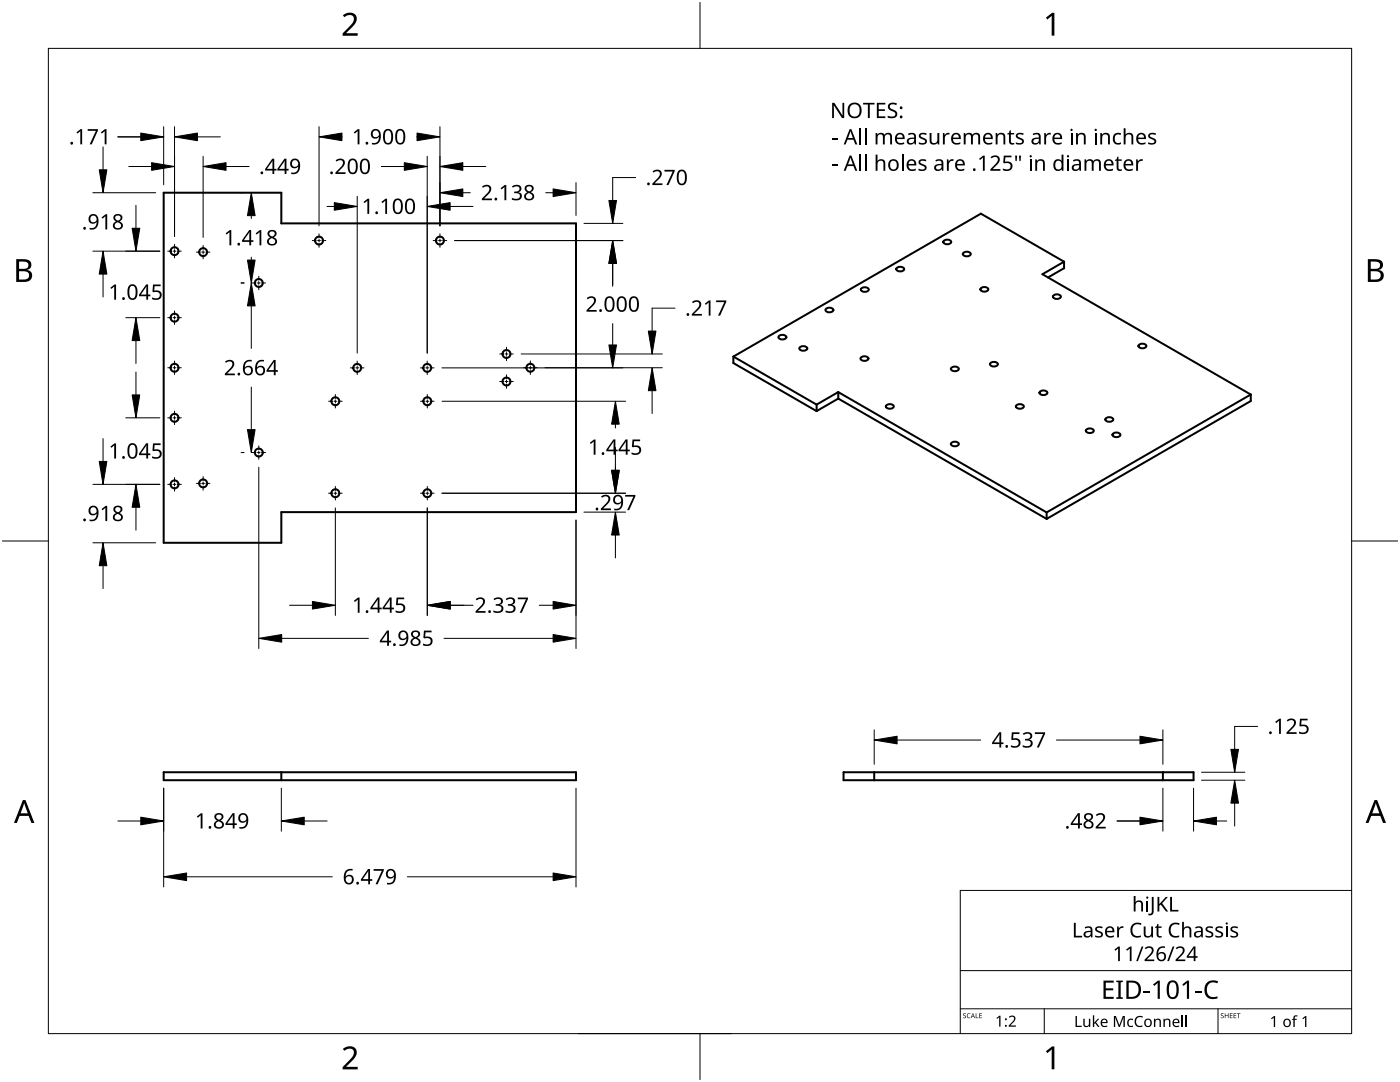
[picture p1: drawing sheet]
<svg xmlns="http://www.w3.org/2000/svg" width="279mm" height="216mm" viewBox="0 0 279 216" stroke-linecap="round" stroke-linejoin="round" font-family="sans-serif">
<g fill="none" stroke="#000" stroke-width=".4">
<path d="M32.7 38.5h23.4v6.1h58.9v57.6h-58.9v6.1h-23.4zM171.9 57.6l.7-.3a.57 .57 0 0 1 .7 .7l-.7 .2a.57 .57 0 0 1-.7-.6zM178.9 53.5l.8-.3a.57 .57 0 0 1 .7 .7l-.7 .3a.57 .57 0 0 1-.8-.7zM188.3 48.1l.7-.3a.57 .57 0 0 1 .8 .7l-.8 .2a.57 .57 0 0 1-.7-.6zM192.2 50.5l.7-.3a.57 .57 0 0 1 .8 .7l-.8 .2a.57 .57 0 0 1-.7-.6zM195.7 57.6l.7-.3a.57 .57 0 0 1 .8 .6l-.8 .3a.57 .57 0 0 1-.7-.6zM210.2 59l.7-.3a.57 .57 0 0 1 .8 .7l-.8 .2a.57 .57 0 0 1-.7-.6zM212.4 52.2v1.3l-3.2 1.9M212.4 52.2l-4.4 2.5 41.6 24M212.4 52.2l-16.6-9.6-49.4 28.6M146.4 71.2v1.2l16.6 9.6M146.4 71.2l16.6 9.5"/>
<path d="M155.4 67.1l.7-.3a.57 .57 0 0 1 .8 .7l-.8 .2a.57 .57 0 0 1-.7-.6zM159.6 69.3l.7-.2a.57 .57 0 0 1 .7 .6l-.7 .3a.57 .57 0 0 1-.7-.7zM164.8 61.7l.7-.3a.57 .57 0 0 1 .8 .6l-.8 .3a.57 .57 0 0 1-.7-.6zM167.3 78.2l-4.3 2.5M167.3 79.5l41.6 24M167.3 78.2v1.3M167.3 78.2l41.6 24M167.3 79.5l-4.3 2.5M171.8 71.4l.7-.3a.57 .57 0 0 1 .8 .6l-.8 .3a.57 .57 0 0 1-.7-.6zM189.8 73.4l.8-.3a.57 .57 0 0 1 .7 .7l-.7 .3a.57 .57 0 0 1-.8-.7zM197.6 72.5l.8-.3a.57 .57 0 0 1 .7 .6l-.7 .3a.57 .57 0 0 1-.8-.6zM207.5 78.2l.7-.3a.57 .57 0 0 1 .8 .7l-.8 .2a.57 .57 0 0 1-.7-.6z"/>
<path d="M227.3 68.9l.7-.3a.57 .57 0 0 1 .7 .6l-.7 .3a.57 .57 0 0 1-.7-.6zM249.6 78.7v1.3l-40.7 23.5M249.6 78.7l-40.7 23.5M163 80.7v1.3M176.9 80.9l.7-.3a.57 .57 0 0 1 .7 .7l-.7 .3a.57 .57 0 0 1-.7-.7zM189.8 88.4l.8-.3a.57 .57 0 0 1 .7 .7l-.7 .3a.57 .57 0 0 1-.8-.7zM202.8 80.9l.7-.3a.57 .57 0 0 1 .8 .7l-.8 .3a.57 .57 0 0 1-.7-.7zM216.8 85.8l.7-.3a.57 .57 0 0 1 .7 .6l-.7 .3a.57 .57 0 0 1-.7-.6zM220.7 83.5l.7-.3a.57 .57 0 0 1 .7 .7l-.7 .3a.57 .57 0 0 1-.7-.7zM222.1 86.6l.7-.3a.57 .57 0 0 1 .7 .6l-.7 .3a.57 .57 0 0 1-.7-.6zM208.9 102.2v1.3M32.7 154.1h82.3v1.6h-82.3z"/>
<path d="M56.1 154.1v1.6M168.3 154.1h69.9v1.6h-69.9zM174.5 154.1v1.6M232.1 154.1v1.6"/>
<circle cx="34.8" cy="50.1" r=".79"/>
<circle cx="40.5" cy="50.3" r=".79"/>
<circle cx="51.6" cy="56.5" r=".79"/>
<circle cx="63.7" cy="48" r=".79"/>
<circle cx="87.8" cy="48" r=".79"/>
<circle cx="34.8" cy="73.4" r=".79"/>
<circle cx="34.8" cy="63.4" r=".79"/>
<circle cx="71.3" cy="73.4" r=".79"/>
<circle cx="85.3" cy="73.4" r=".79"/>
<circle cx="101.1" cy="70.6" r=".79"/>
<circle cx="101.1" cy="76.1" r=".79"/>
<circle cx="105.8" cy="73.4" r=".79"/>
<circle cx="34.8" cy="83.4" r=".79"/>
<circle cx="34.8" cy="96.6" r=".79"/>
<circle cx="40.5" cy="96.5" r=".79"/>
<circle cx="51.6" cy="90.3" r=".79"/>
<circle cx="66.9" cy="98.4" r=".79"/>
<circle cx="66.9" cy="80.1" r=".79"/>
<circle cx="85.3" cy="98.4" r=".79"/>
<circle cx="85.3" cy="80.1" r=".79"/>
</g>
<path d="M9.7 9.7h260v196.5h-260z" fill="none" stroke="#000" stroke-width=".2"/>
<path d="M139.7 .5v9.2M.5 108h9.2M269.7 108h9.2M139.7 206.2v9.2" fill="none" stroke="#000" stroke-width=".2"/>
<g fill="#000">
<path d="M68.4 3.1a1.64 1.64 0 0 1 2.8 .4 2.52 2.52 0 0 1-1.2 2.2l-.9 .9h2.3v.5h-3v-.4l1.2-1.2a1.95 1.95 0 0 0 .9-2.2 1.23 1.23 0 0 0-1.8 .1zM208.7 3.5l1.3-.9h.4v4.5h-.5v-4l-.9 .8zM68.4 209.3a1.64 1.64 0 0 1 2.8 .4 2.52 2.52 0 0 1-1.2 2.2l-.9 1h2.3v.5h-3v-.5l1.2-1.2a1.95 1.95 0 0 0 .9-2.1 1.23 1.23 0 0 0-1.8 .1zM208.7 209.8l1.3-1h.4v4.6h-.5v-4l-.9 .7z"/>
<path d="M3.2 51.7h1.3a1.28 1.28 0 0 1 1.7 1.3 1.04 1.04 0 0 1-.8 .9 1.23 1.23 0 0 1 1 1.5 1.23 1.23 0 0 1-1.6 .9h-1.6zM3.8 54.1v1.7h.9a.86 .86 0 0 0 1.1-.9 .86 .86 0 0 0-1.1-.8zM3.8 52.2v1.4h.8a.78 .78 0 0 0 1.1-.7 .78 .78 0 0 0-1.1-.7z"/>
<path d="M273 51.7h1.3a1.28 1.28 0 0 1 1.7 1.3 1.04 1.04 0 0 1-.9 .9 1.23 1.23 0 0 1 1 1.5 1.23 1.23 0 0 1-1.5 .9h-1.6zM273.6 54.1v1.7h.9a.86 .86 0 0 0 1.1-.9 .86 .86 0 0 0-1.2-.8zM273.6 52.2v1.4h.8a.78 .78 0 0 0 1-.7 .78 .78 0 0 0-1.1-.7z"/>
<path d="M4.6 159.6h.5l1.8 4.6h-.6l-.6-1.4h-1.8l-.5 1.4h-.6zM4.8 160.2l-.7 2.1h1.4z"/>
<path d="M274.3 159.6h.5l1.8 4.6h-.6l-.5-1.4h-1.8l-.6 1.4h-.6zM274.6 160.2l-.7 2.1h1.4z"/>
</g>
<path d="M191.6 177.7h78.1M191.6 193.7h78.1M115.4 206.2h30.5M191.6 201.3h78.1M208.4 201.3v4.9M243.1 201.3v4.9" fill="none" stroke="#000" stroke-width=".2"/>
<g fill="#000">
<path d="M214.3 184.1h.4v2.6h1.3v.4h-1.7zM218.7 185.1a1.29 1.29 0 0 1 1.4-.1l-.1 .3-.5-.2a.35 .35 0 0 0-.6 .2 .35 .35 0 0 0 .4 .4l.2 .1a.66 .66 0 0 1 .6 .8 .66 .66 0 0 1-.9 .5l-.6-.1v-.4l.7 .2 .4-.1v-.4l-.5-.2a.65 .65 0 0 1-.5-1zM220.2 195.7h2.1v.4h-1.6v1.1h1.5v.4h-1.5v1.3h1.6v.4h-2.1zM222.4 189.5l.8-.6h.3v2.9h-.4l.1-2.6-.6 .5zM223 184.9h.2l.1 .4 .4-.4 .5-.1v.4h-.5l-.3 .3-.1 1.6h-.3zM222.8 195.7h1.3v.2l-.4 .1v2.9l.4 .1v.3h-1.3v-.3l.4-.1v-2.9l-.4-.1zM224.7 189.5l.8-.6h.3v2.9h-.3v-2.6l-.6 .5zM226 184.5a1.63 1.63 0 0 1 1.8-.2l-.1 .3a1.14 1.14 0 0 0-1.4 .1 1.14 1.14 0 0 0-.2 1.4 1.11 1.11 0 0 0 1.6 .6v.3a1.5 1.5 0 0 1-1.8-.4 1.5 1.5 0 0 1-.1-1.8zM226.3 178.8h.3v1.2a.84 .84 0 0 1 .9-.3 .84 .84 0 0 1 .6 .8v1.4h-.3v-1.4a.59 .59 0 0 0-.8-.5 .59 .59 0 0 0-.4 .8v1.1h-.3zM227.8 188.9h.4l-1.1 2.9h-.3zM228.2 197.7h1.3v.4h-1.3zM228.3 184.9h.3v1.4a.59 .59 0 0 0 .7 .5 .59 .59 0 0 0 .4-.8v-1.1h.4v2.2h-.3v-.3a.84 .84 0 0 1-1 .3 .84 .84 0 0 1-.5-.8z"/>
<path d="M229.9 179h.3v2.8a.75 .75 0 0 1-1 .8v-.3a.45 .45 0 0 0 .5 0 .45 .45 0 0 0 .2-.4zM228.5 189.2a.97 .97 0 0 1 1.1-.4 .97 .97 0 0 1 .6 1l-.2 .5-1.1 1.2h1.5v.3h-2v-.3l1.1-1.1a.7 .7 0 0 0 .4-.6 .7 .7 0 0 0-.4-.7l-.8 .3zM230.1 196.4l1-.7h.4v3.6h-.5l.1-3.2-.8 .6zM231 184.4h.2v.5h.6v.2h-.6v1.3l.2 .4h.4v.2a.67 .67 0 0 1-1-.6v-1.3h-.3v-.1l.3-.2zM231 179h.4v1.4l1.3-1.4h.4l-1.2 1.2 1.2 1.7h-.4l-1-1.4-.3 .3v1.1h-.4zM233.5 179h.4v2.6h1.3v.3h-1.7zM234 188.9h.4l-1.1 2.9h-.4zM233.6 184.5a1.63 1.63 0 0 1 1.8-.2l-.1 .3a1.14 1.14 0 0 0-1.4 .1 1.14 1.14 0 0 0-.2 1.4 1.11 1.11 0 0 0 1.6 .6v.3a1.5 1.5 0 0 1-1.8-.4 1.5 1.5 0 0 1-.1-1.8zM234.6 189.2a.97 .97 0 0 1 1.2-.4 .97 .97 0 0 1 .6 1l-.3 .5-1 1.2h1.4v.3h-1.9v-.3l1.1-1.1a.7 .7 0 0 0 .4-.6 .7 .7 0 0 0-.4-.7l-.9 .3zM235.9 196.4l1-.7h.4v3.6h-.4v-3.2l-.7 .6zM235.9 184h.4v1.2a.84 .84 0 0 1 .9-.3 .84 .84 0 0 1 .6 .7v1.5h-.4v-1.4a.59 .59 0 0 0-.7-.6 .59 .59 0 0 0-.4 .8v1.2h-.4zM238.6 197.7h1.3v.4h-1.3z"/>
<path d="M240.8 196.1a2.04 2.04 0 0 1 2.3-.3l-.2 .4a1.38 1.38 0 0 0-1.6 .1 1.38 1.38 0 0 0-.4 1.5 1.36 1.36 0 0 0 2.1 1v.4a1.82 1.82 0 0 1-2.1-.2 1.82 1.82 0 0 1-.5-2zM240.7 185.1a1.29 1.29 0 0 1 1.4-.1l-.1 .3-.5-.2a.35 .35 0 0 0-.6 .2 .35 .35 0 0 0 .4 .4l.2 .1a.66 .66 0 0 1 .6 .8 .66 .66 0 0 1-.8 .5l-.7-.1v-.4l.7 .2 .4-.1v-.4l-.4-.2a.65 .65 0 0 1-.6-1zM242.7 185.1a1.29 1.29 0 0 1 1.4-.1l-.2 .3-.4-.2a.35 .35 0 0 0-.6 .2 .35 .35 0 0 0 .4 .4l.2 .1a.66 .66 0 0 1 .6 .8 .66 .66 0 0 1-.9 .5l-.7-.1v-.4l.7 .2 .5-.1v-.4l-.5-.2a.65 .65 0 0 1-.5-1zM245.7 185.1a1.29 1.29 0 0 1 1.4-.1l-.2 .3-.4-.2a.35 .35 0 0 0-.6 .2 .35 .35 0 0 0 .4 .4l.2 .1a.66 .66 0 0 1 .6 .8 .66 .66 0 0 1-.9 .5l-.6-.1v-.4l.7 .2 .4-.1v-.4l-.5-.2a.65 .65 0 0 1-.5-1zM192.2 202.3l.4-.1h.2l-.1 .1a.24 .24 0 0 0-.3 0 .24 .24 0 0 0-.1 .3 .24 .24 0 0 0 .4 .1 .31 .31 0 0 1 0 .5 .31 .31 0 0 1-.5-.2 .24 .24 0 0 0 .3 .1 .24 .24 0 0 0 .1-.3l-.4-.2zM193.1 202.3l.3-.1h.3l-.1 .1a.39 .39 0 0 0-.5 .4 .39 .39 0 0 0 .5 .3 .46 .46 0 0 1-.6 0 .46 .46 0 0 1 .1-.7zM194.7 202.2h.1v.8h.5v.2h-.6zM195.4 202.2h.6v.1h-.4v.3h.4v.1h-.4v.4h.4v.1h-.6zM198.9 203.1l.5-.4h.3v2.2h-.3v-1.9l-.4 .3zM201.3 202.9a.76 .76 0 0 1 1.2 0 .76 .76 0 0 1-.3 1.1l-.6 .6h1.1v.3h-1.4v-.3l.8-.8a.52 .52 0 0 0 .2-.8 .52 .52 0 0 0-.8 .1zM214.6 202.7h.3v2h1v.2h-1.3zM216.2 203.3h.3v1a.44 .44 0 0 0 .5 .4 .44 .44 0 0 0 .3-.6v-.8h.3v1.6h-.2l-.1-.2a.63 .63 0 0 1-.7 .2 .63 .63 0 0 1-.4-.5z"/>
<path d="M218.1 202.6h.3v1.5l.7-.8h.3l-.7 .7 .8 .9h-.4l-.5-.7-.2 .1v.6h-.3zM222.3 202.7h.4l.7 1.8 .7-1.8h.4v2.2h-.3v-1.9l-.7 1.9h-.2l-.8-1.9 .1 1.9h-.3zM225.1 203.5l.7-.2h.3v.3a.6 .6 0 0 0-.9 .5 .6 .6 0 0 0 .9 .5v.3a.86 .86 0 0 1-1.1-.3 .86 .86 0 0 1 .1-1.1zM226.7 203a1.22 1.22 0 0 1 1.4-.2l-.1 .3a.88 .88 0 0 0-1.3 .8 .88 .88 0 0 0 1.3 .7v.3a1.14 1.14 0 0 1-1.4-.4 1.14 1.14 0 0 1 .1-1.5zM230.3 203.3h.2l.1 .2a.63 .63 0 0 1 .6-.2 .63 .63 0 0 1 .5 .6v1h-.3v-1a.44 .44 0 0 0-.5-.4 .44 .44 0 0 0-.3 .6v.8h-.3zM232.2 203.3h.2v.2a.63 .63 0 0 1 .7-.2 .63 .63 0 0 1 .5 .6v1h-.3v-1a.44 .44 0 0 0-.5-.4 .44 .44 0 0 0-.3 .6v.8h-.3zM243.7 202.3l.3-.1h.2v.1a.24 .24 0 0 0-.3 0 .24 .24 0 0 0-.1 .3 .24 .24 0 0 0 .3 .1 .31 .31 0 0 1 0 .5 .31 .31 0 0 1-.5-.2 .24 .24 0 0 0 .4 .1 .24 .24 0 0 0 0-.3l-.3-.2zM244.4 202.2h.2v.4h.5v-.4h.1v1h-.1v-.5h-.5v.5h-.2zM245.4 202.2h.6v.1h-.4v.3h.4v.1h-.4v.4h.4v.1h-.6zM246.2 202.2h.5v.1h-.4v.3h.4v.1h-.4v.4h.4v.1h-.5zM246.8 202.2h.8v.1h-.3v.9h-.2v-.9h-.3zM253.7 203.2l.6-.5h.2v2.2h-.3v-1.9l-.4 .4z"/>
<path d="M258.2 202.7l.3-.1h.5l-.1 .3-.4-.1-.1 .2v.3h.4v.2h-.4v1.4h-.3v-1.4h-.3l.3-.2zM259.9 203.2l.6-.5h.2v2.2h-.2v-1.9l-.5 .4z"/>
<path d="M216.5 185a.9 .9 0 0 1 .9-.2 .9 .9 0 0 1 .6 .8v1.5h-.2l-.1-.4a.71 .71 0 0 1-1.1 .3 .71 .71 0 0 1 .1-1.1l1-.2a.51 .51 0 0 0-.2-.5 .51 .51 0 0 0-.6 0l-.3 .1zM216.7 186.2a.47 .47 0 0 0 .2 .7 .47 .47 0 0 0 .7-.3l.1-.6z"/>
<path d="M220.8 185.1a.94 .94 0 0 1 1.2-.2 .94 .94 0 0 1 .4 1.1h-1.5a.83 .83 0 0 0 .5 .8 .83 .83 0 0 0 .9-.2v.4a1.19 1.19 0 0 1-1.6-.3 1.19 1.19 0 0 1 .1-1.6zM221.1 185.3l-.2 .4h1.1a.54 .54 0 0 0-.3-.5 .54 .54 0 0 0-.6 .1z"/>
<path d="M224.8 195.7h1.1a1.82 1.82 0 0 1 1.8 1.8 1.82 1.82 0 0 1-1.9 1.8h-1zM225.2 196.1v2.8h.5a1.43 1.43 0 0 0 1.5-1.4 1.43 1.43 0 0 0-1.4-1.4z"/>
<path d="M231.2 189.2l.9-.4 .4 .1v.3a.99 .99 0 0 0-1.3 1.1 .93 .93 0 0 1 1.4 .1 .93 .93 0 0 1-.3 1.4 .93 .93 0 0 1-1.3-.4l-.2-1.3zM231.1 190.9a.65 .65 0 0 0 1.3 0 .65 .65 0 0 0-1.3 0z"/>
<path d="M233.3 195.9a1.21 1.21 0 0 1 1.4-.1 1.21 1.21 0 0 1 .5 1.3 1.84 1.84 0 0 1-.9 2.2 1.3 1.3 0 0 1-1.5-1.6l.1-1.2zM233.6 196.2l-.3 .6v1.2a.74 .74 0 0 0 .6 1 .74 .74 0 0 0 .8-.8 1.99 1.99 0 0 0-.5-2.2z"/>
<path d="M238.2 188.9h.4v1.9h.4v.3h-.4v.7h-.4v-.7h-1.4v-.3zM238.2 189.2l-1 1.6h1z"/>
<path d="M238.5 185a.9 .9 0 0 1 1-.2 .9 .9 0 0 1 .5 .8v1.5h-.2l-.1-.4a.71 .71 0 0 1-1.1 .3 .71 .71 0 0 1 .1-1.1l1-.2a.51 .51 0 0 0-.2-.5 .51 .51 0 0 0-.6 0l-.3 .1zM238.7 186.2a.47 .47 0 0 0 .3 .7 .47 .47 0 0 0 .6-.3l.1-.6z"/>
<path d="M194.1 202.2l.5 1-.3-.3h-.3l-.3 .3zM194.2 202.3l-.2 .4h.3z"/>
<path d="M219.8 203.5a.71 .71 0 0 1 .9-.2 .71 .71 0 0 1 .4 .9h-1.2a.62 .62 0 0 0 .4 .5 .62 .62 0 0 0 .7-.1v.2a.89 .89 0 0 1-1.2-.1 .89 .89 0 0 1 0-1.2zM220.1 203.6l-.2 .3h.9l-.3-.4z"/>
<path d="M228.6 203.5a.81 .81 0 0 1 1.1 0 .81 .81 0 0 1-.1 1.2 .81 .81 0 0 1-1.2-.3v-.5zM228.8 203.6a.6 .6 0 0 0-.2 .8 .6 .6 0 0 0 .9 .2l.1-.2a.56 .56 0 0 0-.1-.7 .56 .56 0 0 0-.7-.1z"/>
<path d="M234.2 203.5a.71 .71 0 0 1 .9-.2 .71 .71 0 0 1 .3 .9h-1.1a.62 .62 0 0 0 .3 .5 .62 .62 0 0 0 .7-.1v.2a.89 .89 0 0 1-1.2-.1 .89 .89 0 0 1 .1-1.2zM234.4 203.6l-.1 .3h.8l-.2-.4z"/>
<path d="M256.3 203.5a.81 .81 0 0 1 1.2 .1 .81 .81 0 0 1-.2 1.1 .81 .81 0 0 1-1.1-.2l-.1-.6zM256.6 203.6a.6 .6 0 0 0-.2 .8 .6 .6 0 0 0 .8 .2l.1-.2a.56 .56 0 0 0 0-.7 .56 .56 0 0 0-.7-.1z"/>
<circle cx="229" cy="179.1" r=".22"/>
<circle cx="244.8" cy="184.3" r=".22"/>
<circle cx="200.8" cy="204.7" r=".2"/>
<circle cx="200.8" cy="203.4" r=".2"/>
</g>
<path d="M229 179.7v2.2M244.8 184.9v2.2" fill="none" stroke="#000" stroke-width=".36"/>
<path d="M235.9 202.6v2.3M236.7 202.6v2.3" fill="none" stroke="#000" stroke-width=".27"/>
<path d="M191.6 177.7v28.5" fill="none" stroke="#000" stroke-width=".2"/>
<g fill="none" stroke="#000" stroke-width=".2">
<path d="M33.5 50.1h.8M34.6 50.1h.5M34.8 48.8v.8M34.8 49.8v.6M34.8 50.7v.8M35.4 50.1h.8M39.2 50.3h.8M40.3 50.3h.5M40.5 49v.8M40.5 50v.6M40.5 50.9v.8M41.1 50.3h.8"/>
<path d="M50.3 56.5h.8M51.4 56.5h.5M51.6 55.1v.8M51.6 56.2v.5M51.6 57v.8M52.2 56.5h.8M62.3 48h.8M63.4 48h.5M63.7 46.7v.7M63.7 47.7v.6M63.7 48.6v.8M64.2 48h.8"/>
<path d="M86.5 48h.7M87.5 48h.6M87.8 46.7v.7M87.8 47.7v.6M87.8 48.6v.8M88.4 48h.7M33.5 73.4h.8M33.5 63.4h.8M34.6 73.4h.5M34.6 63.4h.5M34.8 62v.8M34.8 63.1v.6"/>
<path d="M34.8 63.9v.8M34.8 72v.8M34.8 73.1v.6M34.8 73.9v.8M35.4 73.4h.8M35.4 63.4h.8M66.9 78.7v.8M66.9 79.8v.5M69.9 73.4h.8M71 73.4h.6M71.3 72.1v.7M71.3 73.1v.6"/>
<path d="M71.3 74v.8M71.8 73.4h.8M83.9 73.4h.8M85 73.4h.5M85.3 72.1v.7M85.3 73.1v.6M85.3 74v.8M85.3 78.7v.8M85.3 79.8v.5M85.8 73.4h.8M99.7 76.1h.8M99.7 70.6h.8"/>
<path d="M100.8 76.1h.6M100.8 70.6h.6M101.1 69.3v.8M101.1 70.4v.5M101.1 71.2v.8M101.1 74.8v.8M101.1 75.9v.5M101.1 76.7v.8M101.6 76.1h.8M101.6 70.6h.8M104.5 73.4h.8M105.6 73.4h.5"/>
<path d="M105.8 72v.8M105.8 73.1v.6M105.8 73.9v.8M106.4 73.4h.8M33.5 96.6h.8M33.5 83.4h.8M34.6 96.6h.5M34.6 83.4h.5M34.8 82v.8M34.8 83.1v.6M34.8 83.9v.8M34.8 95.3v.8"/>
<path d="M34.8 96.4v.5M34.8 97.2v.8M35.4 96.6h.8M35.4 83.4h.8M39.2 96.5h.8M40.3 96.5h.5M40.5 95.1v.8M40.5 96.2v.5M40.5 97v.8M41.1 96.5h.8M50.3 90.3h.8M51.4 90.3h.5"/>
<path d="M51.6 89v.7M51.6 90v.6M51.6 90.9v.7M52.2 90.3h.8M65.6 98.4h.8M65.6 80.1h.8M66.6 98.4h.6M66.6 80.1h.6M66.9 80.6v.8M66.9 97.1v.8M66.9 98.1v.6M66.9 99v.8"/>
<path d="M67.5 98.4h.8M67.5 80.1h.8M83.9 98.4h.8M83.9 80.1h.8M85 98.4h.6M85 80.1h.6M85.3 80.6v.8M85.3 97.1v.8M85.3 98.1v.6M85.3 99v.8M85.8 98.4h.8M85.8 80.1h.8"/>
</g>
<g fill="none" stroke="#000" stroke-width=".2">
<path d="M18.5 38.5h12.6M20.6 29.3v4.6M23.5 27.3h9.2M25.7 33.2h4.6M32.7 25.3v11.6M34.8 25.3v21.9M39.4 27.3h4.6M40.5 31.2v16.2M40.5 33.2h9.2M48.1 38.5h.5M63.7 25.3v19.8M68.2 27.3h.1"/>
<path d="M71.3 39.2v31.3M76.1 33.2h9.2M83.2 27.3h.1M85.3 31.2v39.3M87.8 25.3v19.8M92.4 38.5h1.5M92.4 33.2h4.5M108.9 38.5h1.5M115 36.4v6.6M126.8 35.4h-4.5v9.2M18.5 50.1h13.4M20.6 54.7v4.6"/>
<path d="M27.1 41v4.5M48.1 56.5h.6M50.2 43v.6M50.2 51.3v.6M65.3 41.2h1.4M89.8 41.2h4.6M90.7 48h33.6M116.5 44.6h7.8M122.3 52.6v4.5M25.1 63.4h6.8M27.1 68v4.5M27.1 74.2v4.6"/>
<path d="M50.2 61v8.5M50.2 77.2v8.5M104 70.6h28.2M122.3 64.6v4.2M130.1 78v4.5M132.2 73.4h-44M134.7 61.5h-4.6v9.1M18.5 96.6h13.4M20.6 87.5v4.6M25.1 83.4h6.8M48.1 90.3h.6M51.6 93.2v36.2"/>
<path d="M88.2 98.4h36.7M88.2 80.1h36.7M122.8 84.6v.8M122.8 89.3v4.5M18.5 108.3h12.6M20.6 112.9v4.6M27.1 101.2v4.6M66.9 101.4v21.4M85.3 101.4v21.4M115 103.8v25.6M116.5 102.2h8.4M122.8 106.8v4.5"/>
<path d="M56.2 127.4h17.3M57.8 120.8h4.6M88.6 127.4h21.8M89.8 120.8h4.6M107.6 120.8h2.8M32.7 157.3v19.7M56.1 157.3v8.6M115 157.3v19.7M174.5 145.6v6.9M179 147.7h16.7M210.8 147.7h16.7M232.1 145.6v6.9"/>
<path d="M232.1 157.3v8.6M238.2 157.3v8.6M239.8 155.7h8.6M239.8 154.1h8.6M251 144.9h-4.6v9.2M23.5 163.8h4.6M37.2 175h29.1M60.7 163.8h4.6M81.3 175h29.1M222.9 163.8h9.2M242.8 163.8h2M246.4 160.3v4.5"/>
</g>
<g fill="#000" stroke="#000" stroke-width=".2">
<path d="M19.8 33.9h1.5l-.7 4.6zM28.1 26.5l4.6 .8-4.6 .8zM30.3 32.5l4.5 .7-4.5 .8zM34.8 27.3l4.6-.8v1.6zM40.5 33.2l4.6-.7v1.5zM63.7 27.3l4.5-.8v1.6zM80.7 32.5l4.6 .7-4.6 .8zM83.2 26.5l4.6 .8-4.6 .8zM87.8 38.5l4.6-.8v1.5zM87.8 33.2l4.6-.7v1.5zM110.4 37.7l4.6 .8-4.6 .7zM20.6 50.1l.7 4.6h-1.5z"/>
<path d="M26.4 45.5h1.5l-.8 4.6zM50.2 38.5l.7 4.5h-1.5zM49.4 51.9h1.5l-.7 4.6zM66.7 40.4l4.6 .8-4.6 .8zM85.3 41.2l4.5-.8v1.6zM122.3 48l.7 4.6h-1.5zM121.5 40h1.5l-.7 4.6zM27.1 63.4l.8 4.6h-1.5zM26.4 78.8h1.5l-.8 4.6zM50.2 56.5l.7 4.5h-1.5zM121.5 68.8h1.5l-.7 4.6zM130.1 73.4l.8 4.6h-1.5z"/>
<path d="M129.4 66.1h1.5l-.8 4.5zM19.8 92.1h1.5l-.7 4.5zM49.4 85.7h1.5l-.7 4.6zM122.8 80.1l.8 4.5h-1.5zM122.1 93.8h1.5l-.8 4.6zM20.6 108.3l.7 4.6h-1.5zM27.1 96.6l.8 4.6h-1.5zM122.8 102.2l.8 4.6h-1.5zM51.6 127.4l4.6-.8v1.5zM62.4 120l4.5 .8-4.5 .7zM85.3 120.8l4.5-.8v1.5zM110.4 126.6l4.6 .8-4.6 .7z"/>
<path d="M110.4 120l4.6 .8-4.6 .7zM174.5 147.7l4.5-.8v1.5zM227.5 146.9l4.6 .8-4.6 .7zM245.6 149.5h1.6l-.8 4.6zM28.1 163.1l4.6 .7-4.6 .8zM32.7 175l4.5-.8v1.5zM56.1 163.8l4.6-.7v1.5zM110.4 174.2l4.6 .8-4.6 .7zM227.5 163.1l4.6 .7-4.6 .8zM238.2 163.8l4.6-.7v1.5zM246.4 155.7l.8 4.6h-1.6z"/>
</g>
<g fill="#000">
<path d="M15.3 26.4l.8-.6h.3v3h-.4v-2.6l-.5 .5zM17.5 25.8h2v.3l-1.2 2.7h-.4l1.2-2.7h-1.6zM20.1 26.4l.8-.6h.4v3h-.4v-2.6l-.6 .5zM67 32a1.01 1.01 0 0 1 1.1-.4 1.01 1.01 0 0 1 .7 1l-.3 .6-1.1 1.2h1.6v.3h-2.1v-.3l1.1-1.1a.72 .72 0 0 0 .5-.7 .72 .72 0 0 0-.5-.6l-.8 .2zM70.6 26.4l.8-.6h.3v3h-.3v-2.6l-.6 .5zM96.2 37.2a1.01 1.01 0 0 1 1.2-.3 1.01 1.01 0 0 1 .6 1l-.2 .5-1.2 1.2h1.6v.4h-2v-.4l1.1-1.1a.72 .72 0 0 0 .4-.6 .72 .72 0 0 0-.5-.7l-.8 .3zM99.9 37.6l.8-.7h.3v3.1h-.3v-2.7l-.6 .5zM102.2 37.2a1.06 1.06 0 0 1 1.1-.4 1.06 1.06 0 0 1 .7 1l-.2 .4-.4 .2a.82 .82 0 0 1 .8 .9 .82 .82 0 0 1-.9 .7l-1.1-.2v-.3a1.08 1.08 0 0 0 1.5-.3 .62 .62 0 0 0-.8-.7h-.3v-.3a.7 .7 0 0 0 .8 0 .7 .7 0 0 0 .2-.7 .89 .89 0 0 0-1.2-.1zM130.2 34.2a1.01 1.01 0 0 1 1.2-.4 1.01 1.01 0 0 1 .7 1l-.3 .6-1.1 1.2h1.5v.3h-2v-.3l1.1-1.1a.72 .72 0 0 0 .4-.7 .72 .72 0 0 0-.4-.6l-.9 .3zM132.6 33.9h2v.3l-1.2 2.7h-.4l1.2-2.7h-1.6zM166.1 27.5h1v.3h-1zM166.1 32.8h1v.3h-1z"/>
<path d="M166.1 20.5h.4l1.6 2.5v-2.5h.4v3.1h-.5l-1.6-2.6v2.6h-.3zM172.3 20.5h2.2v.4h-.9v2.7h-.4v-2.7h-.9zM174.8 30.9h.3v1.2a.87 .87 0 0 1 1-.3 .87 .87 0 0 1 .6 .8v1.5h-.4v-1.5a.61 .61 0 0 0-.7-.5 .61 .61 0 0 0-.5 .8v1.2h-.3zM175 20.5h1.7v.4h-1.3v.9h1.2v.3h-1.2v1.1h1.3v.4h-1.7zM174.8 26.5h.3v.3a.86 .86 0 0 1 1.4 .1 .81 .81 0 0 1 .9-.4 .81 .81 0 0 1 .6 .8v1.5h-.3v-1.4a.56 .56 0 0 0-.7-.6 .56 .56 0 0 0-.4 .8v1.2h-.4v-1.4a.57 .57 0 0 0-.7-.6 .57 .57 0 0 0-.4 .8v1.2h-.3zM177.3 20.8a1.43 1.43 0 0 1 1.7-.2l-.1 .4-.2-.1a.64 .64 0 0 0-.7-.1 .64 .64 0 0 0-.4 .6l.5 .4a.93 .93 0 0 1 1 1.1 .93 .93 0 0 1-1.4 .7l-.5-.1v-.4a1.08 1.08 0 0 0 1.5-.2 1.08 1.08 0 0 0-1.1-.9 .8 .8 0 0 1-.3-1.2zM183.4 32a1.34 1.34 0 0 1 1.5-.1l-.1 .3-.5-.1a.37 .37 0 0 0-.6 .1 .37 .37 0 0 0 .4 .5l.1 .1a.69 .69 0 0 1 .7 .8 .69 .69 0 0 1-.9 .5l-.7-.1v-.4l.7 .2 .5-.1v-.4l-.5-.3a.68 .68 0 0 1-.6-1zM183.5 26.7a1.34 1.34 0 0 1 1.4 0l-.1 .2-.5-.1a.37 .37 0 0 0-.6 .2 .37 .37 0 0 0 .4 .4l.2 .1a.69 .69 0 0 1 .7 .8 .69 .69 0 0 1-.9 .6l-.7-.2v-.3l.7 .2 .5-.2v-.4l-.5-.2a.68 .68 0 0 1-.6-1.1zM185.5 26.5h.4v1.5a.61 .61 0 0 0 .8 .5 .61 .61 0 0 0 .4-.8v-1.2h.4v2.3h-.4v-.3a.88 .88 0 0 1-1 .3 .88 .88 0 0 1-.6-.8zM188.2 26.5h.3v.5l.4-.4 .6-.1v.4h-.5a.73 .73 0 0 0-.4 .7v1.2h-.4zM189 31.8h.3v.4l.4-.4h.6v.3h-.5a.73 .73 0 0 0-.5 .8v1.2h-.3zM192.3 26.5h.3l.1 .3a.86 .86 0 0 1 1.4 .1 .81 .81 0 0 1 .9-.4 .81 .81 0 0 1 .6 .8v1.5h-.4v-1.4a.56 .56 0 0 0-.6-.6 .56 .56 0 0 0-.4 .8v1.2h-.4v-1.4a.57 .57 0 0 0-.7-.6 .57 .57 0 0 0-.4 .8v1.2h-.4z"/>
<path d="M195.4 31.7l.8-.7h.3v3.1h-.3v-2.7l-.6 .5zM197.7 31.4a1.01 1.01 0 0 1 1.1-.4 1.01 1.01 0 0 1 .7 1l-.3 .6-1.1 1.1h1.6v.4h-2.1v-.3l1.1-1.1a.72 .72 0 0 0 .5-.7 .72 .72 0 0 0-.5-.7l-.8 .3zM198.7 26.5h.3l.1 .3a.87 .87 0 0 1 .9-.3 .87 .87 0 0 1 .6 .8v1.5h-.3v-1.4a.61 .61 0 0 0-.8-.6 .61 .61 0 0 0-.4 .8v1.2h-.4zM200.3 31h1.6v.4h-1.3v.9a1.02 1.02 0 0 1 1.5 .8 1.02 1.02 0 0 1-1.4 1l-.6-.1v-.4a.88 .88 0 0 0 1 .2 .88 .88 0 0 0 .6-.8 .85 .85 0 0 0-1.3-.4l-.2-.1zM201.5 26h.2v.5h.7v.3h-.7v1.3l.2 .4h.5v.3a.69 .69 0 0 1-1-.6v-1.4h-.4v-.1l.4-.2zM202.6 31h.4l-.1 1.1h-.2zM203.4 31h.4l-.1 1.1h-.3zM202.9 26.7a1.34 1.34 0 0 1 1.4 0l-.1 .2-.5-.1a.37 .37 0 0 0-.6 .2 .37 .37 0 0 0 .4 .4l.2 .1a.69 .69 0 0 1 .6 .8 .69 .69 0 0 1-.9 .6l-.7-.2v-.3l.8 .2 .4-.2v-.4l-.5-.2a.68 .68 0 0 1-.5-1.1zM206.6 31.8h.3l.1 .3a.87 .87 0 0 1 .9-.3 .87 .87 0 0 1 .6 .8v1.5h-.3v-1.5a.61 .61 0 0 0-.8-.5 .61 .61 0 0 0-.4 .8v1.2h-.4zM208.4 26.5h.3l.1 .5 .4-.4 .5-.1v.4h-.4a.73 .73 0 0 0-.5 .7v1.2h-.4zM214.8 26.5h.3v.3a.87 .87 0 0 1 1-.3 .87 .87 0 0 1 .6 .8v1.5h-.4v-1.4a.61 .61 0 0 0-.7-.6 .61 .61 0 0 0-.5 .8v1.2h-.3zM216.4 31.8h.3l.1 .3a.86 .86 0 0 1 1.4 0 .81 .81 0 0 1 .9-.3 .81 .81 0 0 1 .6 .8v1.5h-.4v-1.5a.56 .56 0 0 0-.6-.5 .56 .56 0 0 0-.4 .7v1.3h-.4v-1.5a.57 .57 0 0 0-.7-.5 .57 .57 0 0 0-.4 .8v1.2h-.4z"/>
<path d="M219.6 26.5h.3v.3a.87 .87 0 0 1 1-.3 .87 .87 0 0 1 .6 .8v1.5h-.4v-1.4a.61 .61 0 0 0-.7-.6 .61 .61 0 0 0-.4 .8v1.2h-.4zM222.4 26.8l.4-.3h.5l.4 .1-.1 .3a.83 .83 0 0 0-1.1 .7 .83 .83 0 0 0 1.1 .9l.1-.1v.3a1.14 1.14 0 0 1-1.4-.1 1.14 1.14 0 0 1-.1-1.4zM223 31.3h.2v.5h.7v.3h-.7v1.3l.2 .4h.5v.3a.69 .69 0 0 1-1.1-.7v-1.3h-.3v-.2l.3-.1zM224.3 25.6h.3v1.3a.87 .87 0 0 1 1-.4 .87 .87 0 0 1 .6 .8v1.5h-.4v-1.4a.61 .61 0 0 0-.7-.6 .61 .61 0 0 0-.5 .8v1.2h-.3zM226.7 31.8h.4v.4l.4-.4h.6l-.1 .3h-.4a.73 .73 0 0 0-.5 .8v1.2h-.4zM229.3 26.7a1.34 1.34 0 0 1 1.4 0l-.1 .2-.5-.1a.37 .37 0 0 0-.6 .2 .37 .37 0 0 0 .4 .4l.2 .1a.69 .69 0 0 1 .7 .8 .69 .69 0 0 1-.9 .6l-.8-.2v-.3l.8 .2 .4-.2v-.4l-.5-.2a.68 .68 0 0 1-.5-1.1zM20.3 43.4l.8-.7h.3v3.1h-.4v-2.7l-.5 .5zM22 57.4l.9-.6h.3v3h-.4v-2.6l-.6 .5zM30.5 56.8h1.6v.3h-1.2l-.1 .9a1.02 1.02 0 0 1 1.5 .8 1.02 1.02 0 0 1-1.4 1l-.5-.1v-.4a.88 .88 0 0 0 .9 .3 .88 .88 0 0 0 .6-.9 .85 .85 0 0 0-1.3-.4l-.2-.1zM45 46.6l.8-.7h.4v3.1h-.4v-2.7l-.6 .5zM51 46.6l.8-.7h.4v3.1h-.4v-2.7l-.6 .5zM72.5 40.3l.9-.6h.3v3h-.4v-2.7l-.6 .5z"/>
<path d="M76.1 40.3l.8-.6h.4v3h-.4v-2.7l-.6 .5zM44.9 72.2a1.01 1.01 0 0 1 1.2-.4 1.01 1.01 0 0 1 .6 1l-.2 .6-1.2 1.1h1.6v.4h-2v-.3l1.1-1.2a.72 .72 0 0 0 .4-.6 .72 .72 0 0 0-.4-.7l-.9 .3zM117.1 59.5a1.01 1.01 0 0 1 1.2-.4 1.01 1.01 0 0 1 .6 1l-.2 .6-1.2 1.2h1.6v.3h-2v-.3l1.1-1.1a.72 .72 0 0 0 .4-.7 .72 .72 0 0 0-.5-.7l-.8 .3zM138.1 60.3a1.01 1.01 0 0 1 1.2-.4 1.01 1.01 0 0 1 .6 1l-.2 .6-1.2 1.1h1.6v.4h-2v-.3l1.1-1.1a.72 .72 0 0 0 .4-.7 .72 .72 0 0 0-.5-.7l-.8 .3zM140.7 60.6l.8-.7h.3v3.1h-.4l.1-2.7-.6 .5zM142.9 59.9h2v.3l-1.2 2.8h-.4l1.2-2.7h-1.6zM22 89.1l.9-.6h.3v3h-.4v-2.6l-.6 .5zM30.5 88.5h1.6v.3h-1.2l-.1 .9a1.02 1.02 0 0 1 1.5 .8 1.02 1.02 0 0 1-1.4 1l-.5-.1v-.4a.88 .88 0 0 0 .9 .3 .88 .88 0 0 0 .6-.9 .85 .85 0 0 0-1.3-.4l-.2-.1zM117.7 88.3l.8-.6h.3v3h-.3v-2.6l-.6 .5zM126.2 87.7h1.5v.3h-1.2v.9a1.02 1.02 0 0 1 1.5 .9 1.02 1.02 0 0 1-1.4 1l-.6-.2v-.3a.88 .88 0 0 0 1 .2 .88 .88 0 0 0 .6-.8 .85 .85 0 0 0-1.3-.4l-.2-.2zM20.3 101.6l.8-.7h.3v3.1h-.4v-2.7l-.5 .5zM98.5 119.5a1.06 1.06 0 0 1 1.1-.3 1.06 1.06 0 0 1 .8 .9l-.3 .4-.4 .2a.82 .82 0 0 1 .8 .9 .82 .82 0 0 1-.9 .7l-1.1-.2v-.3a1.08 1.08 0 0 0 1.6-.3 .62 .62 0 0 0-.9-.6h-.3v-.4a.7 .7 0 0 0 .8 0 .7 .7 0 0 0 .3-.7 .89 .89 0 0 0-1.3 0z"/>
<path d="M100.9 119.5a1.06 1.06 0 0 1 1.2-.3 1.06 1.06 0 0 1 .7 .9l-.2 .4-.4 .2a.82 .82 0 0 1 .7 .9 .82 .82 0 0 1-.9 .7l-1.1-.2v-.3a1.08 1.08 0 0 0 1.6-.3 .62 .62 0 0 0-.8-.6h-.3v-.4a.7 .7 0 0 0 .7 0 .7 .7 0 0 0 .3-.7 .89 .89 0 0 0-1.3 0zM120 99.1a1.01 1.01 0 0 1 1.1-.4 1.01 1.01 0 0 1 .7 1l-.3 .6-1.1 1.2h1.5v.3h-2v-.3l1.1-1.1a.72 .72 0 0 0 .4-.7 .72 .72 0 0 0-.4-.7l-.8 .3zM124.8 98.8h2v.3l-1.2 2.7h-.4l1.2-2.7h-1.6zM70.6 119.9l.9-.7h.3v3.1h-.4v-2.7l-.6 .5zM79.1 119.2h1.6v.4h-1.2l-.1 .9a1.02 1.02 0 0 1 1.5 .8 1.02 1.02 0 0 1-1.4 1l-.5-.2v-.3a.88 .88 0 0 0 .9 .2 .88 .88 0 0 0 .6-.8 .85 .85 0 0 0-1.3-.4l-.2-.1zM84.6 125.8h1.5v.4h-1.2v.9a1.02 1.02 0 0 1 1.5 .8 1.02 1.02 0 0 1-1.4 1l-.6-.2v-.3a.88 .88 0 0 0 1 .2 .88 .88 0 0 0 .5-.8 .85 .85 0 0 0-1.2-.4l-.2-.1zM94.9 119.5a1.01 1.01 0 0 1 1.2-.3 1.01 1.01 0 0 1 .7 1l-.3 .6-1.1 1.1h1.5v.4h-2v-.3l1.1-1.2a.72 .72 0 0 0 .4-.6 .72 .72 0 0 0-.4-.7l-.9 .3zM103.3 119.2h2.1v.3l-1.3 2.8h-.4l1.3-2.7h-1.7zM201.9 146.1h1.6v.4h-1.2l-.1 .8a1.02 1.02 0 0 1 1.5 .9 1.02 1.02 0 0 1-1.4 1l-.6-.2v-.3a.88 .88 0 0 0 1 .2 .88 .88 0 0 0 .6-.8 .85 .85 0 0 0-1.3-.4l-.2-.1zM204.1 146.4a1.06 1.06 0 0 1 1.2-.4 1.06 1.06 0 0 1 .7 1l-.2 .4-.4 .2a.82 .82 0 0 1 .7 .9 .82 .82 0 0 1-.9 .7l-1.1-.2v-.3a1.08 1.08 0 0 0 1.6-.3 .62 .62 0 0 0-.8-.6h-.3v-.4a.7 .7 0 0 0 .7 0 .7 .7 0 0 0 .3-.7 .89 .89 0 0 0-1.3 0zM206.5 146.1h2.1v.3l-1.3 2.8h-.4l1.3-2.7h-1.7zM254.5 144l.8-.6h.3v3h-.3v-2.6l-.6 .5z"/>
<path d="M256.8 143.7a1.01 1.01 0 0 1 1.1-.3 1.01 1.01 0 0 1 .7 1l-.3 .5-1.1 1.2h1.6v.3h-2v-.3l1-1.1a.72 .72 0 0 0 .5-.6 .72 .72 0 0 0-.5-.7l-.8 .3zM259.4 143.4h1.6v.3h-1.2l-.1 .9a1.02 1.02 0 0 1 1.5 .9 1.02 1.02 0 0 1-1.4 1l-.5-.2v-.3a.88 .88 0 0 0 .9 .2 .88 .88 0 0 0 .6-.8 .85 .85 0 0 0-1.3-.4l-.2-.2zM39.3 162.9l.8-.6h.3v3h-.4l.1-2.6-.6 .5zM74.6 173.4h2v.3l-1.2 2.8h-.4l1.2-2.7h-1.6zM218.7 162.6a1.01 1.01 0 0 1 1.2-.4 1.01 1.01 0 0 1 .6 1l-.2 .6-1.2 1.2h1.6v.3h-2v-.3l1.1-1.1a.72 .72 0 0 0 .4-.7 .72 .72 0 0 0-.5-.6l-.8 .2z"/>
<path d="M54.3 31.7h.4v2h.5v.3h-.5v.7h-.3v-.7h-1.5v-.3zM54.4 32.1l-1.1 1.6h1.1z"/>
<path d="M56.8 31.7h.4v2h.4v.3h-.4v.7h-.4v-.7h-1.5v-.3zM56.8 32.1l-1.1 1.6h1.1z"/>
<path d="M58.2 31.9a1.11 1.11 0 0 1 1.3 0 1.11 1.11 0 0 1 .4 1.3 1.38 1.38 0 0 1-1.8 1.5v-.3a1.01 1.01 0 0 0 1.1-.2 1.01 1.01 0 0 0 .3-1 .94 .94 0 0 1-1.4 .1 .94 .94 0 0 1 .1-1.4zM58.2 32.6a.7 .7 0 0 0 1.4 0 .7 .7 0 0 0-1.4 0z"/>
<path d="M69.8 31.9a1.05 1.05 0 0 1 1.2-.1 1.05 1.05 0 0 1 .4 1.2 1.31 1.31 0 0 1-1 1.8 1.22 1.22 0 0 1-1-1.6l.1-.8zM70 32.1a1.88 1.88 0 0 0 .2 2.3 .71 .71 0 0 0 .8-.9 1.17 1.17 0 0 0-.6-1.5z"/>
<path d="M72.2 31.9a1.05 1.05 0 0 1 1.2-.1 1.05 1.05 0 0 1 .4 1.2 1.3 1.3 0 0 1-1 1.8 1.22 1.22 0 0 1-1-1.6l.1-.8zM72.4 32.1a1.88 1.88 0 0 0 .3 2.3 .71 .71 0 0 0 .7-.9 1.17 1.17 0 0 0-.6-1.5z"/>
<path d="M74.3 26a1.11 1.11 0 0 1 1.3 0 1.11 1.11 0 0 1 .4 1.3 1.38 1.38 0 0 1-1.8 1.5v-.3a1.01 1.01 0 0 0 1.1-.2 1.01 1.01 0 0 0 .3-1 .94 .94 0 0 1-1.4 .1 .94 .94 0 0 1 .1-1.4zM74.3 26.7a.7 .7 0 0 0 1.4 0 .7 .7 0 0 0-1.4 0z"/>
<path d="M76.8 25.9a1.05 1.05 0 0 1 1.3 0 1.05 1.05 0 0 1 .3 1.2 1.31 1.31 0 0 1-1 1.7 1.22 1.22 0 0 1-1-1.5l.1-.8zM77 26.2a1.88 1.88 0 0 0 .3 2.3 .71 .71 0 0 0 .8-.9 1.17 1.17 0 0 0-.7-1.6z"/>
<path d="M79.3 25.9a1.05 1.05 0 0 1 1.2 0 1.05 1.05 0 0 1 .4 1.2 1.3 1.3 0 0 1-1 1.7 1.22 1.22 0 0 1-1-1.5l.1-.8zM79.5 26.2a1.88 1.88 0 0 0 .2 2.3 .71 .71 0 0 0 .8-.9 1.17 1.17 0 0 0-.6-1.6z"/>
<path d="M104.8 37.2a.88 .88 0 0 1 1.2-.3 .88 .88 0 0 1 .4 1.1l-.5 .3a.87 .87 0 0 1 .7 1.2 .87 .87 0 0 1-1.2 .5 .82 .82 0 0 1-.8-.8 .82 .82 0 0 1 .6-.8l-.1-.1a.77 .77 0 0 1-.3-1.1zM105 39.2a.6 .6 0 0 0 1.2 0 .6 .6 0 0 0-1.2 0zM105.1 37.7a.51 .51 0 0 0 1 0 .51 .51 0 0 0-1 0z"/>
<path d="M135.4 34.1a1.05 1.05 0 0 1 1.3-.1 1.05 1.05 0 0 1 .4 1.2 1.31 1.31 0 0 1-1 1.8 1.22 1.22 0 0 1-1-1.6l.1-.8zM135.7 34.3a1.88 1.88 0 0 0 .2 2.3 .71 .71 0 0 0 .8-.9 1.17 1.17 0 0 0-.6-1.5z"/>
<path d="M169.6 25.8h.3l1.2 3h-.4l-.4-.9h-1.2l-.3 .9h-.4zM169.7 26.2l-.4 1.3h.9z"/>
<path d="M169.6 31h.3l1.2 3.1h-.4l-.4-1h-1.2l-.3 1h-.4zM169.7 31.4l-.4 1.4h.9z"/>
<path d="M169.5 20.9a1.48 1.48 0 0 1 1.9-.2 1.48 1.48 0 0 1 .5 1.8 1.45 1.45 0 0 1-1.9 1 1.45 1.45 0 0 1-.8-2zM169.9 21a1.36 1.36 0 0 0 .4 2.2 1.27 1.27 0 0 0 1.3-.8 1.27 1.27 0 0 0-.4-1.4l-.8-.2z"/>
<path d="M177.5 32.1a1.13 1.13 0 0 1 1.7 .1 1.13 1.13 0 0 1-.2 1.6 1.13 1.13 0 0 1-1.6-.2 1.53 1.53 0 0 1 .1-1.5zM177.9 32.2a.89 .89 0 0 0-.3 1 .89 .89 0 0 0 1 .6 .86 .86 0 0 0 .4-1.1 .86 .86 0 0 0-1.1-.5z"/>
<path d="M178.9 26.8a.98 .98 0 0 1 1.2-.2 .98 .98 0 0 1 .4 1.2h-1.5a.87 .87 0 0 0 .5 .7 .87 .87 0 0 0 .9-.1v.3a1.24 1.24 0 0 1-1.6-.2 1.24 1.24 0 0 1 .1-1.7zM179.2 27l-.2 .5h1.2a.57 .57 0 0 0-.4-.7 .57 .57 0 0 0-.6 .2z"/>
<path d="M181.2 32.1a.98 .98 0 0 1 1.2-.2 .98 .98 0 0 1 .5 1.1h-1.6a.87 .87 0 0 0 .5 .8 .87 .87 0 0 0 1-.2v.4a1.24 1.24 0 0 1-1.7-.3 1.24 1.24 0 0 1 .1-1.6zM181.5 32.2l-.2 .5h1.2a.57 .57 0 0 0-.3-.6 .57 .57 0 0 0-.7 .1z"/>
<path d="M181.2 26.7a.93 .93 0 0 1 1-.2 .93 .93 0 0 1 .6 .8v1.5h-.3v-.3a.74 .74 0 0 1-1.2 .3 .74 .74 0 0 1 .1-1.2l1-.2a.53 .53 0 0 0-.2-.5 .53 .53 0 0 0-.6 0l-.3 .1zM181.4 27.9a.49 .49 0 0 0 .3 .7 .49 .49 0 0 0 .6-.3l.1-.6z"/>
<path d="M186.7 32a.93 .93 0 0 1 1-.3 .93 .93 0 0 1 .6 .8v1.6h-.3l-.1-.3a.74 .74 0 0 1-1.1 .2 .74 .74 0 0 1 0-1.2l1.1-.1a.53 .53 0 0 0-.2-.6 .53 .53 0 0 0-.6 0l-.3 .1zM186.9 33.2a.54 .54 0 0 0 .5 .7 .54 .54 0 0 0 .5-.7v-.2z"/>
<path d="M190.1 26.8a.98 .98 0 0 1 1.2-.2 .98 .98 0 0 1 .5 1.2h-1.6a.87 .87 0 0 0 .5 .7 .87 .87 0 0 0 1-.1v.3a1.24 1.24 0 0 1-1.7-.2 1.24 1.24 0 0 1 .1-1.7zM190.4 27l-.2 .5h1.2a.57 .57 0 0 0-.3-.7 .57 .57 0 0 0-.7 .2z"/>
<path d="M190.9 32.1a.98 .98 0 0 1 1.2-.2 .98 .98 0 0 1 .5 1.1h-1.6a.87 .87 0 0 0 .5 .8 .87 .87 0 0 0 .9-.2v.4a1.24 1.24 0 0 1-1.6-.3 1.24 1.24 0 0 1 .1-1.6zM191.2 32.2l-.2 .5h1.2a.57 .57 0 0 0-.3-.6 .57 .57 0 0 0-.7 .1z"/>
<path d="M196.5 26.8a.98 .98 0 0 1 1.2-.2 .98 .98 0 0 1 .4 1.2h-1.5a.87 .87 0 0 0 .5 .7 .87 .87 0 0 0 .9-.1v.3a1.24 1.24 0 0 1-1.6-.2 1.24 1.24 0 0 1 .1-1.7zM196.8 27l-.2 .5h1.1a.57 .57 0 0 0-.3-.7 .57 .57 0 0 0-.6 .2z"/>
<path d="M206.1 26.7a.93 .93 0 0 1 1-.2 .93 .93 0 0 1 .6 .8v1.5h-.3l-.1-.3a.74 .74 0 0 1-1.1 .3 .74 .74 0 0 1 .1-1.2l1-.2a.53 .53 0 0 0-.2-.5 .53 .53 0 0 0-.6 0l-.3 .1zM206.3 27.9a.49 .49 0 0 0 .3 .7 .49 .49 0 0 0 .6-.3l.1-.6z"/>
<path d="M210.3 26.8a.98 .98 0 0 1 1.2-.2 .98 .98 0 0 1 .5 1.2h-1.6a.87 .87 0 0 0 .5 .7 .87 .87 0 0 0 1-.1v.3a1.24 1.24 0 0 1-1.7-.2 1.24 1.24 0 0 1 .1-1.7zM210.6 27l-.2 .5h1.2a.57 .57 0 0 0-.3-.7 .57 .57 0 0 0-.7 .2z"/>
<path d="M210.6 31.9a.95 .95 0 0 1 1.3 .2v-1.2h.3v3.2h-.3v-.3a.95 .95 0 0 1-1.2 .2 .95 .95 0 0 1-.5-1.1l.1-.5zM210.8 32.2a.91 .91 0 0 0-.2 1 .91 .91 0 0 0 .8 .6 .99 .99 0 0 0 0-1.7z"/>
<path d="M214.1 32a.93 .93 0 0 1 1-.3 .93 .93 0 0 1 .6 .8v1.6h-.2l-.1-.3a.74 .74 0 0 1-1.2 .2 .74 .74 0 0 1 .1-1.2l1.1-.1a.53 .53 0 0 0-.2-.6 .53 .53 0 0 0-.6 0l-.4 .1zM214.4 33.2h-.1a.54 .54 0 0 0 .6 .7 .54 .54 0 0 0 .5-.7v-.2z"/>
<path d="M220.6 32.1a.98 .98 0 0 1 1.2-.2 .98 .98 0 0 1 .4 1.1h-1.5a.87 .87 0 0 0 .5 .8 .87 .87 0 0 0 .9-.2v.4a1.24 1.24 0 0 1-1.6-.3 1.24 1.24 0 0 1 .1-1.6zM220.9 32.2l-.2 .5h1.1a.57 .57 0 0 0-.3-.6 .57 .57 0 0 0-.6 .1z"/>
<path d="M224.5 32.1a.98 .98 0 0 1 1.2-.2 .98 .98 0 0 1 .5 1.1h-1.6a.87 .87 0 0 0 .5 .8 .87 .87 0 0 0 1-.2v.4a1.24 1.24 0 0 1-1.7-.3 1.24 1.24 0 0 1 .1-1.6zM224.8 32.2l-.2 .5h1.2a.57 .57 0 0 0-.3-.6 .57 .57 0 0 0-.7 .1z"/>
<path d="M227 26.8a.98 .98 0 0 1 1.2-.2 .98 .98 0 0 1 .5 1.2h-1.6a.87 .87 0 0 0 .6 .7 .87 .87 0 0 0 .9-.1v.3a1.24 1.24 0 0 1-1.6-.2 1.24 1.24 0 0 1 0-1.7zM227.3 27l-.2 .5h1.2a.57 .57 0 0 0-.3-.7 .57 .57 0 0 0-.7 .2z"/>
<path d="M17.9 43a1.11 1.11 0 0 1 1.4-.1 1.11 1.11 0 0 1 .4 1.4 1.38 1.38 0 0 1-1.8 1.5v-.3a1.01 1.01 0 0 0 1-.2 1.01 1.01 0 0 0 .4-1 .94 .94 0 0 1-1.4 .1 .94 .94 0 0 1 0-1.4zM18 43.7a.66 .66 0 0 0 1.3 0 .66 .66 0 0 0-1.3 0z"/>
<path d="M22.8 43a.88 .88 0 0 1 1.1-.3 .88 .88 0 0 1 .4 1.1l-.4 .4a.87 .87 0 0 1 .6 1.1 .87 .87 0 0 1-1.2 .5 .82 .82 0 0 1-.8-.7 .82 .82 0 0 1 .7-.9l-.2-.1a.77 .77 0 0 1-.2-1.1zM22.9 45a.6 .6 0 0 0 1.2 0 .6 .6 0 0 0-1.2 0zM23 43.5a.51 .51 0 0 0 1 0 .51 .51 0 0 0-1 0z"/>
<path d="M25.8 56.9a1.05 1.05 0 0 1 1.3 0 1.05 1.05 0 0 1 .3 1.2 1.31 1.31 0 0 1-1 1.7 1.22 1.22 0 0 1-1-1.5l.1-.8zM26 57.2a1.88 1.88 0 0 0 .3 2.3 .71 .71 0 0 0 .8-.9 1.17 1.17 0 0 0-.7-1.6z"/>
<path d="M29.2 56.8h.4v2h.4v.3h-.4v.7h-.4v-.7h-1.5v-.3zM29.2 57.2l-1.1 1.6h1.1z"/>
<path d="M49.7 45.9h.4v2h.5v.4h-.5v.7h-.3v-.7h-1.5v-.4zM49.8 46.3l-1.1 1.6h1.1z"/>
<path d="M53.5 46.2a.88 .88 0 0 1 1.2-.3 .88 .88 0 0 1 .4 1.1l-.5 .3a.87 .87 0 0 1 .7 1.2 .87 .87 0 0 1-1.2 .5 .82 .82 0 0 1-.8-.8 .82 .82 0 0 1 .6-.8l-.1-.1a.77 .77 0 0 1-.3-1.1zM53.7 48.2a.6 .6 0 0 0 1.1 0 .6 .6 0 0 0-1.1 0zM53.8 46.7a.51 .51 0 0 0 1 0 .51 .51 0 0 0-1 0z"/>
<path d="M78.8 39.8a1.05 1.05 0 0 1 1.2 0 1.05 1.05 0 0 1 .4 1.2 1.31 1.31 0 0 1-1 1.7 1.22 1.22 0 0 1-1-1.5l.1-.9zM79 40.1a1.88 1.88 0 0 0 .2 2.3 .71 .71 0 0 0 .8-.9 1.17 1.17 0 0 0-.6-1.6z"/>
<path d="M81.2 39.8a1.05 1.05 0 0 1 1.2 0 1.05 1.05 0 0 1 .4 1.2 1.31 1.31 0 0 1-1 1.7 1.22 1.22 0 0 1-1-1.5l.1-.9zM81.4 40.1a1.88 1.88 0 0 0 .3 2.3 .71 .71 0 0 0 .7-.9 1.17 1.17 0 0 0-.6-1.6z"/>
<path d="M48.9 72.1l.5-.2 .5-.1h.3v.4a1.03 1.03 0 0 0-1.3 1.1 .95 .95 0 0 1 1.4 0 .95 .95 0 0 1-.2 1.5 1.13 1.13 0 0 1-1.3-.2 1.13 1.13 0 0 1-.3-1.2l.1-.8zM48.8 73.9a.66 .66 0 0 0 1.3 0 .66 .66 0 0 0-1.3 0z"/>
<path d="M51.3 72.1l.5-.2 .5-.1h.4v.4a1.03 1.03 0 0 0-1.4 1.1 .96 .96 0 0 1 1.5 .1 .96 .96 0 0 1-.5 1.4 1.14 1.14 0 0 1-1.1-.2 1.14 1.14 0 0 1-.3-1.2l.1-.8zM51.3 73.9a.66 .66 0 0 0 1.3 0 .66 .66 0 0 0-1.3 0z"/>
<path d="M54.6 71.8h.4v2.1h.4v.3h-.4v.7h-.4v-.7h-1.4v-.3zM54.7 72.2l-1.1 1.7h1z"/>
<path d="M121 59.3a1.05 1.05 0 0 1 1.3 0 1.05 1.05 0 0 1 .3 1.2 1.31 1.31 0 0 1-1 1.7 1.22 1.22 0 0 1-1-1.5l.1-.9zM121.2 59.6a1.88 1.88 0 0 0 .3 2.3 .71 .71 0 0 0 .8-.9 1.17 1.17 0 0 0-.7-1.6z"/>
<path d="M123.4 59.3a1.05 1.05 0 0 1 1.3 0 1.05 1.05 0 0 1 .4 1.2 1.3 1.3 0 0 1-1 1.7 1.22 1.22 0 0 1-1-1.5l.1-.9zM123.7 59.6a1.88 1.88 0 0 0 .2 2.3 .71 .71 0 0 0 .8-.9 1.17 1.17 0 0 0-.6-1.6z"/>
<path d="M125.9 59.3a1.05 1.05 0 0 1 1.2 0 1.05 1.05 0 0 1 .4 1.2 1.31 1.31 0 0 1-1 1.7 1.22 1.22 0 0 1-1-1.5l.1-.9zM126.1 59.6a1.88 1.88 0 0 0 .2 2.3 .71 .71 0 0 0 .8-.9 1.17 1.17 0 0 0-.6-1.6z"/>
<path d="M25.8 88.6a1.05 1.05 0 0 1 1.3 0 1.05 1.05 0 0 1 .3 1.2 1.31 1.31 0 0 1-1 1.7 1.22 1.22 0 0 1-1-1.5l.1-.8zM26 88.9a1.88 1.88 0 0 0 .3 2.3 .71 .71 0 0 0 .8-.9 1.17 1.17 0 0 0-.7-1.6z"/>
<path d="M29.2 88.5h.4v2h.4v.3h-.4v.7h-.4v-.7h-1.5v-.3zM29.2 88.9l-1.1 1.6h1.1z"/>
<path d="M122.4 87.7h.4v2h.5v.3h-.5v.7h-.3v-.7h-1.5v-.3zM122.5 88.1l-1.1 1.6h1.1z"/>
<path d="M124.9 87.7h.3v2h.5v.3h-.5v.7h-.3v-.7h-1.5v-.3zM124.9 88.1l-1.1 1.6h1.1z"/>
<path d="M17.9 101.2a1.11 1.11 0 0 1 1.4-.1 1.11 1.11 0 0 1 .4 1.3 1.38 1.38 0 0 1-1.8 1.6v-.3a1.01 1.01 0 0 0 1-.2 1.01 1.01 0 0 0 .4-1 .94 .94 0 0 1-1.4 .1 .94 .94 0 0 1 0-1.4zM18 101.9a.66 .66 0 0 0 1.3 0 .66 .66 0 0 0-1.3 0z"/>
<path d="M22.8 101.2a.88 .88 0 0 1 1.1-.3 .88 .88 0 0 1 .4 1.1l-.4 .4a.87 .87 0 0 1 .6 1.1 .87 .87 0 0 1-1.2 .5 .82 .82 0 0 1-.8-.7 .82 .82 0 0 1 .7-.9l-.2-.1a.77 .77 0 0 1-.2-1.1zM22.9 103.2a.6 .6 0 0 0 1.2 0 .6 .6 0 0 0-1.2 0zM23 101.7a.51 .51 0 0 0 1 0 .51 .51 0 0 0-1 0z"/>
<path d="M122.6 99a1.11 1.11 0 0 1 1.4 0 1.11 1.11 0 0 1 .4 1.3 1.38 1.38 0 0 1-1.8 1.5v-.3a1.01 1.01 0 0 0 1-.2 1.01 1.01 0 0 0 .4-1 .94 .94 0 0 1-1.4 .1 .94 .94 0 0 1 0-1.4zM122.7 99.7a.66 .66 0 0 0 1.3 0 .66 .66 0 0 0-1.3 0z"/>
<path d="M75.3 119.2h.4v2h.5v.4h-.5v.7h-.3v-.7h-1.5v-.3zM75.4 119.6l-1.1 1.6h1.1z"/>
<path d="M77.2 125.8h.4v2h.5v.4h-.5v.7h-.3v-.7h-1.5v-.3zM77.3 126.2l-1.1 1.6h1.1z"/>
<path d="M77.8 119.2h.4v2h.4v.4h-.4v.7h-.4v-.7h-1.5v-.3zM77.8 119.6l-1.1 1.6h1.1z"/>
<path d="M79.8 126.1a1.11 1.11 0 0 1 1.3-.1 1.11 1.11 0 0 1 .4 1.3 1.38 1.38 0 0 1-1.8 1.6v-.3a1.01 1.01 0 0 0 1.1-.2 1.01 1.01 0 0 0 .3-1 .94 .94 0 0 1-1.4 .1 .94 .94 0 0 1 .1-1.4zM79.8 126.8a.7 .7 0 0 0 1.4 0 .7 .7 0 0 0-1.4 0z"/>
<path d="M82.2 126.1a.88 .88 0 0 1 1.1-.3 .88 .88 0 0 1 .4 1.1l-.4 .4a.87 .87 0 0 1 .6 1.1 .87 .87 0 0 1-1.2 .5 .82 .82 0 0 1-.8-.7 .82 .82 0 0 1 .7-.9l-.2-.1a.77 .77 0 0 1-.2-1.1zM82.3 128.1a.6 .6 0 0 0 1.2 0 .6 .6 0 0 0-1.2 0zM82.4 126.6a.51 .51 0 0 0 1 0 .51 .51 0 0 0-1 0z"/>
<path d="M199.4 146.1h.4v2h.5v.4h-.5v.7h-.3v-.7h-1.5v-.3zM199.5 146.5l-1.1 1.6h1.1z"/>
<path d="M42.9 162.5a.88 .88 0 0 1 1.2-.3 .88 .88 0 0 1 .4 1.2l-.5 .3a.87 .87 0 0 1 .6 1.1 .87 .87 0 0 1-1.1 .5 .82 .82 0 0 1-.8-.7 .82 .82 0 0 1 .6-.9l-.1-.1a.77 .77 0 0 1-.3-1.1zM43 164.5a.6 .6 0 0 0 1.2 0 .6 .6 0 0 0-1.2 0zM43.2 163a.51 .51 0 0 0 1 0 .51 .51 0 0 0-1 0z"/>
<path d="M46.4 162.3h.4v2h.5v.3h-.5v.7h-.4v-.7h-1.4v-.3zM46.5 162.7l-1.1 1.6h1z"/>
<path d="M47.8 162.5a1.11 1.11 0 0 1 1.4 0 1.11 1.11 0 0 1 .3 1.3 1.38 1.38 0 0 1-1.7 1.5v-.3a1.01 1.01 0 0 0 1-.2 1.01 1.01 0 0 0 .3-1 .94 .94 0 0 1-1.4 .1 .94 .94 0 0 1 .1-1.4zM47.9 163.2a.66 .66 0 0 0 1.3 0 .66 .66 0 0 0-1.3 0z"/>
<path d="M69 173.7l.4-.2 .6-.1h.4v.3a1.03 1.03 0 0 0-1.4 1.2 .96 .96 0 0 1 1.5 .1 .96 .96 0 0 1-.5 1.4 1.14 1.14 0 0 1-1.1-.3 1.14 1.14 0 0 1-.3-1.2l.1-.7zM69 175.5a.66 .66 0 0 0 1.3 0 .66 .66 0 0 0-1.3 0z"/>
<path d="M73.5 173.4h.3v2h.5v.4h-.5v.7h-.3v-.7h-1.5v-.4zM73.5 173.8l-1.1 1.6h1.1z"/>
<path d="M77.3 173.6a1.11 1.11 0 0 1 1.3 0 1.11 1.11 0 0 1 .4 1.3 1.38 1.38 0 0 1-1.8 1.6v-.4a1.01 1.01 0 0 0 1.1-.1 1.01 1.01 0 0 0 .3-1 .94 .94 0 0 1-1.4 0 .94 .94 0 0 1 .1-1.4zM77.3 174.4a.7 .7 0 0 0 1.4 0 .7 .7 0 0 0-1.4 0z"/>
<path d="M215.1 162.3h.4v2h.4v.3h-.4v.7h-.4v-.7h-1.4v-.3zM215.1 162.7l-1 1.6h1z"/>
<path d="M216.5 162.5a.88 .88 0 0 1 1.1-.3 .88 .88 0 0 1 .4 1.2l-.4 .3a.87 .87 0 0 1 .6 1.1 .87 .87 0 0 1-1.2 .5 .82 .82 0 0 1-.8-.7 .82 .82 0 0 1 .7-.9l-.2-.1a.77 .77 0 0 1-.2-1.1zM216.6 164.5a.6 .6 0 0 0 1.2 0 .6 .6 0 0 0-1.2 0zM216.7 163a.51 .51 0 0 0 1 0 .51 .51 0 0 0-1 0z"/>
<circle cx="14.3" cy="28.6" r=".27"/>
<circle cx="52.3" cy="34.5" r=".27"/>
<circle cx="66.2" cy="34.5" r=".27"/>
<circle cx="73.2" cy="28.6" r=".27"/>
<circle cx="99" cy="39.7" r=".27"/>
<circle cx="129.4" cy="36.7" r=".27"/>
<circle cx="179.9" cy="23.3" r=".27"/>
<circle cx="179.9" cy="21.5" r=".28"/>
<circle cx="194.5" cy="33.9" r=".27"/>
<circle cx="205.7" cy="31.2" r=".23"/>
<circle cx="213.2" cy="31.2" r=".23"/>
<circle cx="213.9" cy="25.9" r=".23"/>
<circle cx="218.7" cy="25.9" r=".23"/>
<circle cx="16.9" cy="45.6" r=".27"/>
<circle cx="24.7" cy="59.6" r=".27"/>
<circle cx="47.7" cy="48.7" r=".27"/>
<circle cx="75.2" cy="42.5" r=".27"/>
<circle cx="47.7" cy="74.7" r=".27"/>
<circle cx="119.9" cy="62" r=".27"/>
<circle cx="137.3" cy="62.8" r=".27"/>
<circle cx="24.7" cy="91.3" r=".27"/>
<circle cx="120.3" cy="90.5" r=".27"/>
<circle cx="16.9" cy="103.8" r=".27"/>
<circle cx="119.2" cy="101.6" r=".27"/>
<circle cx="73.3" cy="122.1" r=".27"/>
<circle cx="78.7" cy="128.7" r=".27"/>
<circle cx="97.7" cy="122.1" r=".27"/>
<circle cx="200.9" cy="148.9" r=".27"/>
<circle cx="253.6" cy="146.2" r=".27"/>
<circle cx="41.9" cy="165.1" r=".27"/>
<circle cx="71.4" cy="176.2" r=".27"/>
<circle cx="213" cy="165.1" r=".27"/>
</g>
<path d="M171.6 25.6v3.2M171.6 30.9v3.2M172.7 25.6v3.2M172.7 30.9v3.2M180.1 30.9v3.2M205.7 31.8v2.3M213.1 31.8v2.3M213.8 26.5v2.3M218.7 26.5v2.3" fill="none" stroke="#000" stroke-width=".37"/>
</svg>
